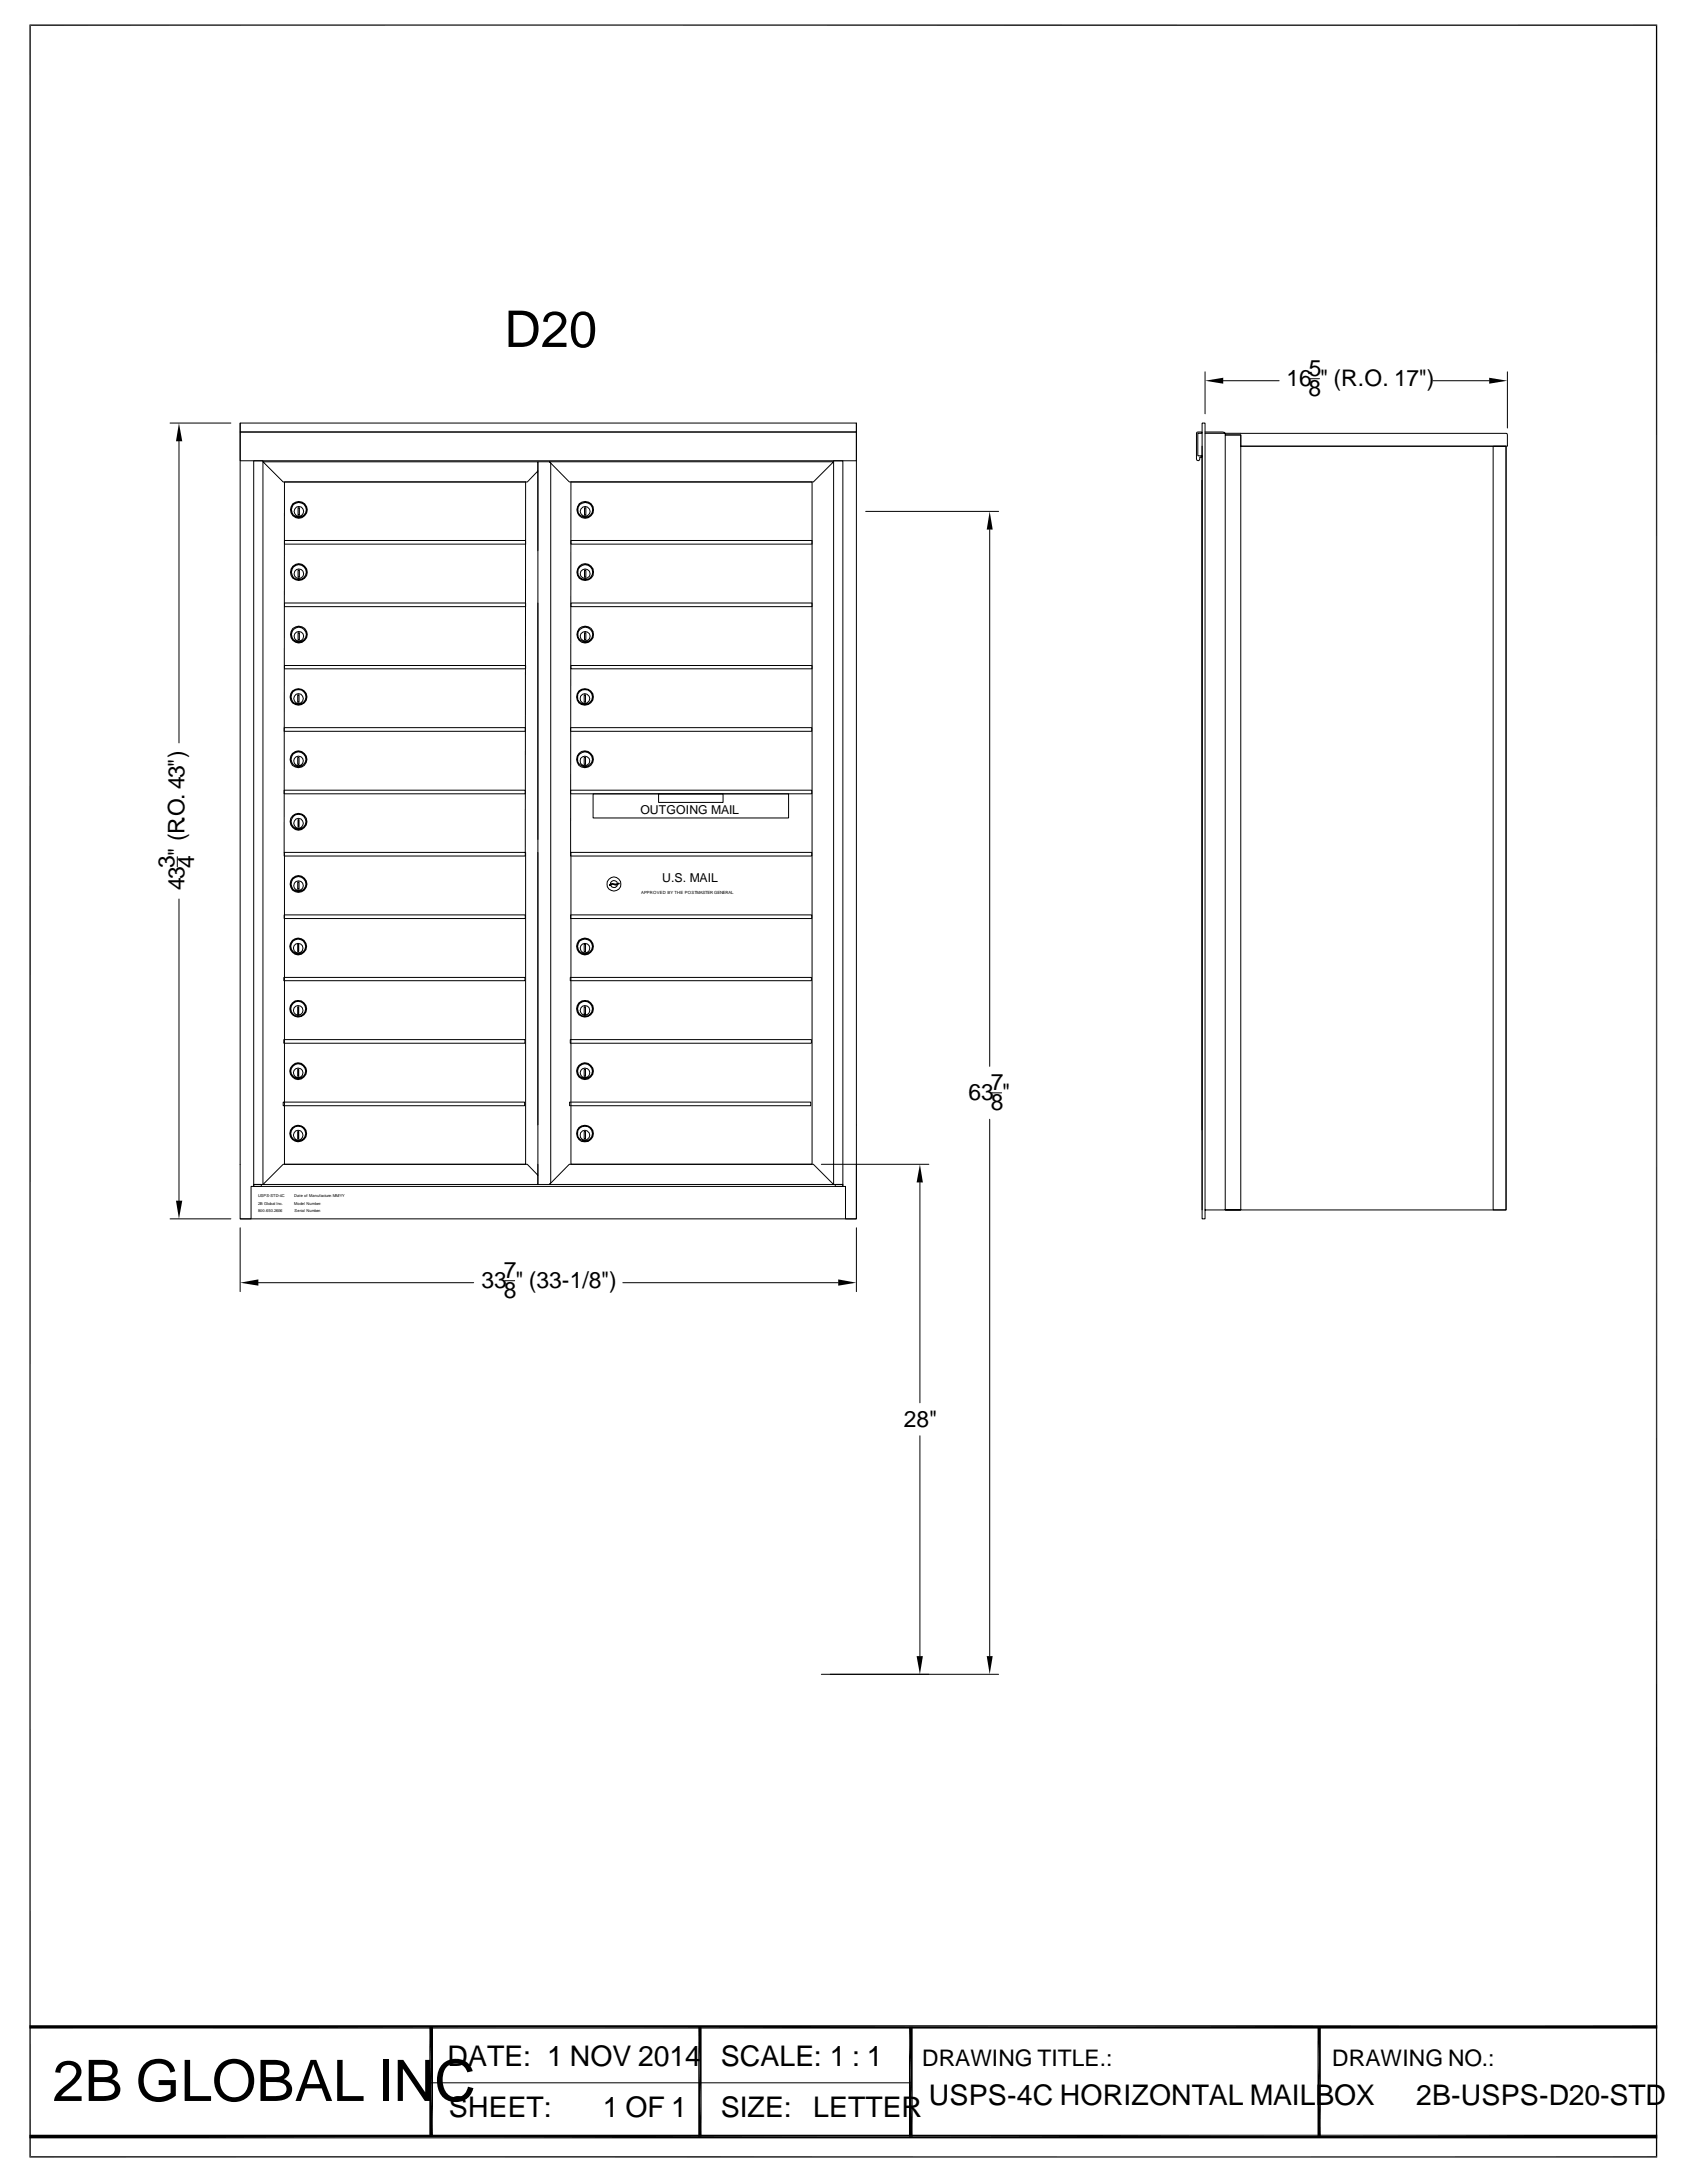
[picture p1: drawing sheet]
<svg xmlns="http://www.w3.org/2000/svg" width="216mm" height="279mm" viewBox="0 0 216 279" stroke-linecap="round" stroke-linejoin="round" font-family="sans-serif">
<defs><g id="words">
<text font-size="7.3" x="6.7" y="268.9">2B GLOBAL INC</text>
<text font-size="6.5" x="64.6" y="44.4">D20</text>
<g font-size="3.6">
<text x="57.3" y="264.4">DATE: 1 NOV 2014</text>
<text x="92.2" y="264.4">SCALE: 1 : 1</text>
<text x="118.9" y="269.4">USPS-4C HORIZONTAL MAILBOX</text>
<text x="181.2" y="269.4">2B-USPS-D20-STD</text>
<text x="57.4" y="271">SHEET:</text>
<text x="77.2" y="271">1 OF 1</text>
<text x="92.2" y="271">SIZE:</text>
<text x="104.1" y="270.9">LETTER</text>
</g>
<g font-size="2.9">
<text x="164.6" y="49.4">16 &quot; (R.O. 17&quot;)</text>
<text x="167.5" y="50.7">8</text>
<text x="167.5" y="48.2">5</text>
<text x="22.4" y="111" transform="rotate(-90 22.4 111)">3</text>
<text x="23.6" y="114" transform="rotate(-90 23.6 114)">43 &quot; (R.O. 43&quot;)</text>
<text x="24.8" y="111" transform="rotate(-90 24.8 111)">4</text>
<text x="124" y="140.8">63 &quot;</text>
<text x="126.8" y="139.5">7</text>
<text x="126.8" y="142.1">8</text>
<text x="61.6" y="164.8">33 &quot; (33-1/8&quot;)</text>
<text x="64.5" y="163.6">7</text>
<text x="64.5" y="166.1">8</text>
<text x="115.7" y="182.6">28&quot;</text>
<text x="118" y="264.4">DRAWING TITLE.:</text>
<text x="170.5" y="264.4">DRAWING NO.:</text>
</g>
<g font-size="1.6">
<text x="82" y="104.1">OUTGOING MAIL</text>
<text x="84.8" y="112.9">U.S. MAIL</text>
</g>
<g font-size=".5">
<text x="82" y="114.4">APPROVED BY THE POSTMASTER GENERAL</text>
<text x="33" y="153.2">USPS-STD-4C</text>
<text x="33" y="154.2">2B Global Inc.</text>
<text x="33" y="155.1">800.650.2606</text>
<text x="37.6" y="153.2">Date of Manufacture: MM/YY</text>
<text x="37.6" y="154.2">Model Number:</text>
<text x="37.7" y="155.1">Serial Number:</text>
</g>
</g></defs>
<g fill="none" stroke="#000" stroke-width=".13">
<path d="M21.8 54.1h7.7M22.9 56.5v38.6M30.7 55.3h78.9v3.7h-78.9zM30.7 54.1h78.9v1.2h-78.9zM30.7 54.1v101.9h78.9v-101.9M32.5 59h1.2v92.6h-1.2zM70.3 59.1h36.4l-2.6 2.6h-31.2zM106.7 59h1.2v92.6h-1.2zM153.2 55.3h.6v.2h-.5v2.8h.5v.2h-.3v.4l-.2 .1-.1-.1-.1-.2zM153.8 54.1h.4v101.9h-.4zM153.8 57.1v97.8M154.2 55.3h2.3l.3 .2h-2.6"/>
<path d="M154.2 47.6v5.4M156.5 48.7h7.2M156.8 55.7h2v99.2h-2zM158.8 55.5h-2v.2h2v1.4h34.1v-1.5l-.2-.1h-33.9M158.8 57.1h33.9v97.8h-38.5M167.6 48.5h1.3M183.4 48.7h7.2M191.1 57.1h1.6v97.8h-1.6zM192.9 47.6v7.2M36.4 77.2h30.9v.4h-30.9zM36.4 69.2h30.9v.4h-30.9zM38.1 73h.2v.9h-.2z"/>
<path d="M38.1 65h.2v.9h-.2zM68.8 60.3l-1.3 1.4h-31.3l-2.5-2.6h35.1v11.4M68.8 77.2v74.4h-35.1l2.5-2.6h31.3l1.3 1.4M73.1 69.2h30.8v.4h-30.8zM73.1 77.2h30.8v.4h-30.8zM74.8 65h.2v.9h-.2zM74.8 73h.2v.9h-.2zM110.8 65.5h17M126.7 67.8v68.7M36.4 93.1h30.8v.5h-30.8zM36.4 85.2h30.9v.4h-30.9zM38.1 96.9h.2v.9h-.2z"/>
<path d="M38.1 88.9h.2v1h-.2zM38.1 81h.2v.9h-.2zM73 93.1h30.9v.5h-30.9zM73.1 85.2h30.8v.4h-30.8zM74.8 88.9h.1v1h-.1zM74.8 96.9h.1v.9h-.1zM74.8 81h.2v.9h-.2zM22.7 109.6v1.4M22.9 115.1v38.6M36.4 117.1h30.8v.5h-30.8zM36.4 109.1h30.8v.5h-30.8zM36.4 101.1h30.8v.5h-30.8z"/>
<path d="M36.4 109.1v-47.4h30.9l-.1 47.4M36.4 109.1v39.9h30.9v-39.9M38.1 112.9h.2v.9h-.2zM38.1 104.9h.2v.9h-.2zM68.8 109.1v34.9M68.8 107.4v-48.3h1.5l.2 .2v92.1l-.2 .2h-1.5v-2.6M73 101.1h30.9v.5h-30.9zM73 109.1h30.9v.5h-30.9zM73 117.1h30.9v.5h-30.9zM73.1 109.1v39.9h30.8v-87.3h-30.8l-.1 47.4M75.9 101.6h25v3.1h-25zM78 113.2l.4-.1 .4 .1 .4-.2v.1l-.4 .2-.4-.1-.3 .1z"/>
<path d="M79 113.1a.47 .47 0 0 0-.5-.4 .47 .47 0 0 0-.4 .5M79 113.2v.2a.46 .46 0 0 1-.8-.1M84.3 101.6h8.2v1.1h-8.2zM36.3 125.1h30.9v.4h-30.9zM36.3 133.1h30.9v.4h-30.9zM38.1 128.9h.1v.9h-.1zM38.1 120.9h.1v.9h-.1zM38.1 136.9h.1v.9h-.1zM73 125.1h30.8v.4h-30.8zM73 133.1h30.8v.4h-30.8zM74.8 136.9h.1v.9h-.1zM74.8 128.9h.1v.9h-.1z"/>
<path d="M74.8 120.9h.1v.9h-.1zM126.9 139.9h1.3M21.8 156h7.7M30.7 157.1v8.2M32.5 151.6v.2h-.4v4.2h-1.4M32.5 151.6h.9v.2h-.9zM36.2 141.1h30.9v.4h-30.9zM38.1 144.8h.1v1h-.1zM72.9 149h31.2l2.6 2.6h-36.4zM72.9 141.1h30.9v.4h-30.9zM74.8 144.8h.1v1h-.1zM105.1 149h13.8"/>
<path d="M106.9 151.6h1v.2h-1zM107.9 151.6v.2h-75.4M109.6 157.1v8.2M109.6 149v7h-1.4v-4.1h-.3M117.7 151.3v28.2M126.7 143.3v68.7M33.1 164.2h27.5M64.6 163.9h1.3M79.7 164.2h27.6M117.7 183.8v28.2M105.1 214.3h22.7M55.2 266.6h61.3"/>
<circle cx="38.2" cy="65.5" r=".63"/>
<circle cx="38.2" cy="73.2" r="1.09"/>
<circle cx="38.2" cy="73.2" r=".96"/>
<circle cx="38.2" cy="73.4" r=".61"/>
<circle cx="38.3" cy="65.3" r="1.08"/>
<circle cx="38.3" cy="65.3" r=".95"/>
<circle cx="74.9" cy="73.2" r="1.08"/>
<circle cx="74.9" cy="65.2" r="1.07"/>
<circle cx="74.9" cy="65.5" r=".63"/>
<circle cx="74.9" cy="73.2" r=".96"/>
<circle cx="74.9" cy="73.4" r=".62"/>
<circle cx="74.9" cy="65.3" r=".95"/>
<circle cx="38.2" cy="89.4" r=".63"/>
<circle cx="38.2" cy="97.2" r="1.09"/>
<circle cx="38.2" cy="89.2" r=".96"/>
<circle cx="38.2" cy="97.4" r=".62"/>
<circle cx="38.2" cy="97.2" r=".95"/>
<circle cx="38.2" cy="89.2" r="1.08"/>
<circle cx="38.2" cy="81.4" r=".61"/>
<circle cx="38.3" cy="81.2" r="1.08"/>
<circle cx="38.3" cy="81.2" r=".95"/>
<circle cx="74.9" cy="89.4" r=".63"/>
<circle cx="74.9" cy="97.2" r="1.09"/>
<circle cx="74.9" cy="89.2" r=".96"/>
<circle cx="74.9" cy="89.2" r="1.08"/>
<circle cx="74.9" cy="97.4" r=".62"/>
<circle cx="74.9" cy="97.2" r=".95"/>
<circle cx="74.9" cy="81.2" r="1.06"/>
<circle cx="74.9" cy="81.4" r=".62"/>
<circle cx="74.9" cy="81.2" r=".95"/>
<circle cx="38.2" cy="105.4" r=".63"/>
<circle cx="38.2" cy="113.2" r=".96"/>
<circle cx="38.2" cy="113.2" r="1.09"/>
<circle cx="38.2" cy="113.3" r=".62"/>
<circle cx="38.2" cy="105.2" r=".95"/>
<circle cx="38.2" cy="105.2" r="1.07"/>
<circle cx="78.6" cy="113.2" r=".9"/>
<circle cx="38.2" cy="129.3" r=".62"/>
<circle cx="38.2" cy="121.4" r=".62"/>
<circle cx="38.2" cy="137.3" r=".62"/>
<circle cx="38.2" cy="129.1" r="1.08"/>
<circle cx="38.2" cy="129.1" r=".95"/>
<circle cx="38.2" cy="137.1" r="1.07"/>
<circle cx="38.2" cy="121.1" r="1.06"/>
<circle cx="38.2" cy="137.1" r=".94"/>
<circle cx="38.2" cy="121.1" r=".94"/>
<circle cx="74.9" cy="129.1" r="1.09"/>
<circle cx="74.9" cy="129.1" r=".96"/>
<circle cx="74.9" cy="129.3" r=".62"/>
<circle cx="74.9" cy="121.4" r=".62"/>
<circle cx="74.9" cy="137.3" r=".62"/>
<circle cx="74.9" cy="137.1" r="1.08"/>
<circle cx="74.9" cy="121.1" r="1.08"/>
<circle cx="74.9" cy="137.1" r=".95"/>
<circle cx="74.9" cy="121.2" r=".95"/>
<circle cx="38.1" cy="145.3" r=".63"/>
<circle cx="38.2" cy="145.1" r=".95"/>
<circle cx="38.2" cy="145.1" r="1.07"/>
<circle cx="74.9" cy="145.3" r=".63"/>
<circle cx="74.9" cy="145.1" r=".96"/>
<circle cx="74.9" cy="145.1" r="1.08"/>
</g>
<g fill="#000">
<path d="M22.9 54.1l.4 2.4h-.8zM154.2 48.7l2.3-.4v.8zM190.6 48.3l2.3 .4-2.3 .4zM126.7 65.5l.3 2.3h-.7zM22.5 153.7h.8l-.4 2.3zM117.7 149l.4 2.3h-.8zM30.7 164.2l2.4-.5v.9zM107.3 163.7l2.3 .5-2.3 .4zM117.3 212h.8l-.4 2.3zM126.3 212h.7l-.3 2.3zM54.9 259.4l.5 14.1h-.5zM54.9 259.4h.5v14.1z"/>
<path d="M116.3 259.4l.5 14.1h-.5zM116.3 259.4h.5v14.1zM3.8 273.2h208.3l-208.3 .5zM3.8 273.7l208.3-.5v.5z"/>
</g>
<path d="M3.8 3.2h208.3M3.9 3.1v273M212 3.1v273M3.8 276.1h208.3" fill="none" stroke="#000" stroke-width=".17"/>
<path d="M3.8 259.4h208.3M89.6 259.4v14.1M168.8 259.4v14.1" fill="none" stroke="#000" stroke-width=".42"/>
<use href="#words"/>
</svg>
